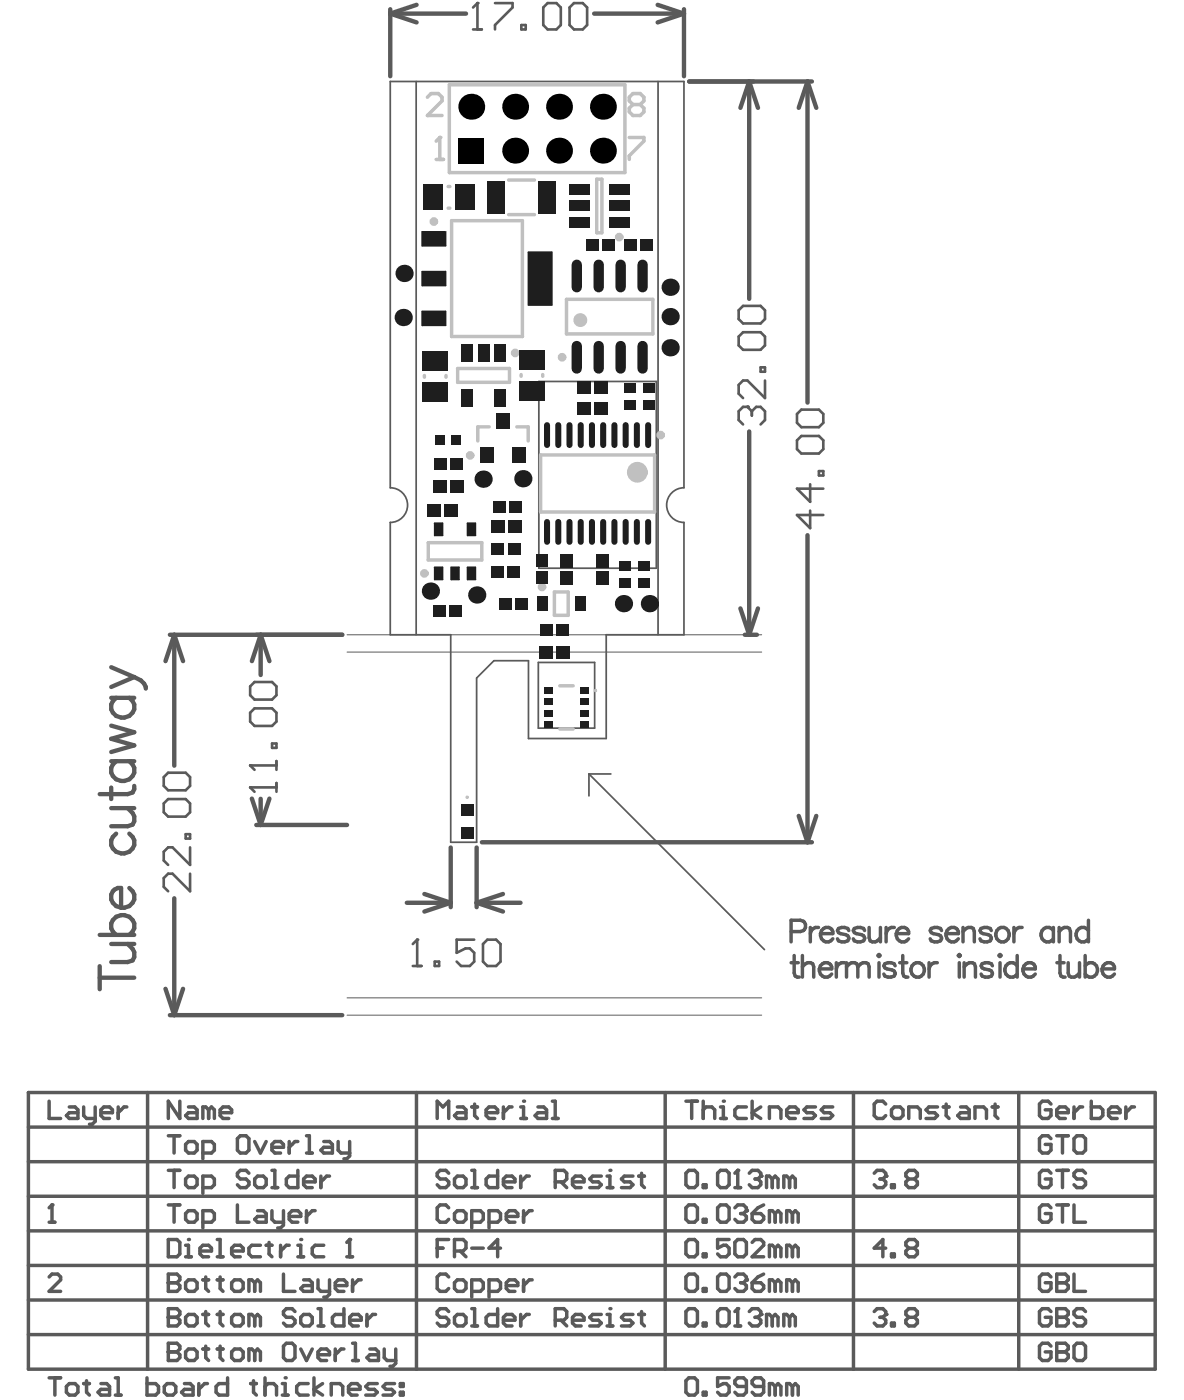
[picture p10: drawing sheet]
<svg xmlns="http://www.w3.org/2000/svg" width="114mm" height="135mm" viewBox="0 0 114 135" stroke-linecap="round" stroke-linejoin="round" font-family="sans-serif">
<g fill="none" stroke="#5a5a5a" stroke-width=".42">
<path d="M37.6 .9v6.4M37.6 1.3l2.5 .9M37.6 1.3h7.3M40.1 .5l-2.5 .8M57.2 1.3h8.6M63.3 .5l2.5 .8M65.8 .9v6.4M65.8 1.3l-2.5 .9M66.3 7.8h11.8M72.1 7.8l.8 2.6M72.1 7.8v21M72.1 7.8l-.8 2.6"/>
<path d="M77.7 7.8l-.8 2.6M77.7 7.8v31M77.7 7.8l.9 2.6M71.3 58.6l.8 2.5M72.1 41.5v19.6M72.9 58.6l-.8 2.5M77.7 51.5v29.6M16.4 61.1h16.5M16.8 61.1v12.6M16.8 61.1l-.9 2.5M16.8 61.1l.8 2.5M24.2 76.9l.9 2.5"/>
<path d="M24.7 79.4h8.7M25.1 61.1v3.9M25.1 76.9v2.5M25.1 61.1l.8 2.5M25.1 61.1l-.9 2.5M25.9 76.9l-.8 2.5M71.7 61.1h1.1M76.9 78.5l.8 2.6M78.6 78.5l-.9 2.6M15.9 95.2l.9 2.5M16.4 97.7h16.5M16.8 86.5v11.2"/>
<path d="M17.6 95.2l-.8 2.5M39.2 86.9h4.2M40.8 86.1l2.6 .8M43.4 81.6v5.7M43.4 86.9l-2.6 .8M45.9 81.6v5.7M45.9 86.9l2.5 .8M45.9 86.9h4.2M46.4 81.1h31.7M48.4 86.1l-2.5 .8"/>
</g>
<g fill="none" stroke="#5a5a5a" stroke-width=".33">
<path d="M2.7 105.2h108.5v26.6h-108.5zM2.7 118.5h108.5M2.7 115.2h108.5M2.7 111.8h108.5M2.7 108.5h108.5M4.7 117.6h.6M5 116v1.6M14.2 105.2v26.6M40.1 105.2v26.6M64 105.2v26.6M82.1 105.2v26.6M98 105.2v26.6"/>
<path d="M2.7 128.5h108.5M2.7 125.1h108.5M2.7 121.8h108.5M4.7 122.9l.3-.3h.6l.2 .3v.3l-1.1 1.1h1.1"/>
</g>
<path d="M40.1 7.8v53.3M63.3 7.8v53.3M56.7 74.5v2.1M56.7 74.5h2.1M56.7 74.5l16.9 16.9" fill="none" stroke="#5a5a5a" stroke-width=".17"/>
<path d="M33.4 62.8h39.9M33.4 61.1h39.9M33.4 97.7h39.9M33.4 96.1h39.9" fill="none" stroke="#5a5a5a" stroke-width=".1"/>
<circle cx="5" cy="116" r=".17" fill="#5a5a5a"/>
<g fill="none" stroke="#5a5a5a" stroke-width=".33">
<path d="M5 116l-.3 .3M17.3 106v1.7l-1.1-1.7v1.7M18.1 106.6h.6l.3 .2v.9h-.9l-.2-.3 .2-.3h.9M20.1 106.8l-.3-.2h-.3v1.1M20.1 106.8v.9M20.1 106.8l.3-.2 .2 .2v.9M21.2 107.1h1.1v-.3l-.3-.2h-.5l-.3 .2v.6l.3 .3h.5M43.2 119.3h-1.1v1.7M66.3 112.7h.5l.3 .2v1.1l-.3 .3h-.5l-.3-.3v-1.1zM67.7 114h.3v.3h-.3zM69.3 112.7h.6l.3 .2v1.1l-.3 .3h-.6l-.2-.3v-1.1zM70.7 114.3h.6"/>
<path d="M71 112.7v1.6M42.1 120.1h.5M43.7 120.4h.9l.2-.3v-.5l-.2-.3h-.9v1.7M44.3 120.4l.5 .6M45.4 120.1h1.1M48.2 120.1h-1.1l.8-.8v1.7"/>
</g>
<circle cx="71" cy="112.7" r=".17" fill="#5a5a5a"/>
<path d="M71 112.7l-.3 .2M72.1 112.9l.3-.2h.5l.3 .2v.3" fill="none" stroke="#5a5a5a" stroke-width=".33"/>
<circle cx="73.2" cy="113.2" r=".17" fill="#5a5a5a"/>
<g fill="none" stroke="#5a5a5a" stroke-width=".33">
<path d="M72.7 113.5h.2M72.9 113.5l.3 .3v.2l-.3 .3h-.5l-.3-.3M73.2 113.2l-.3 .3M74.3 113.5l-.3-.3h-.2v1.1M74.3 113.5v.8M74.3 113.5l.3-.3 .3 .3v.8M76 113.5l-.3-.3h-.3v1.1M76 113.5v.8M76 113.5l.3-.3 .2 .3v.8M84.1 112.9l.3-.2h.6l.2 .2v.3M85.2 120.1h-1.1l.9-.8v1.7M85.8 120.7h.3v.3h-.3z"/>
<path d="M87.5 120.1h.5M87.5 120.1l-.3 .3v.3l.3 .3h.5l.3-.3v-.3l-.3-.3M87.5 120.1l-.3-.2v-.3l.3-.3h.5l.3 .3v.3l-.3 .2"/>
</g>
<circle cx="85.2" cy="113.2" r=".17" fill="#5a5a5a"/>
<path d="M84.7 113.5h.3M85 113.5l.2 .3v.2l-.2 .3h-.6l-.3-.3M85.2 113.2l-.2 .3M85.8 114h.3v.3h-.3zM87.5 113.5h.5M87.5 113.5l-.3 .3v.2l.3 .3h.5l.3-.3v-.2l-.3-.3M87.5 113.5l-.3-.3v-.3l.3-.2h.5l.3 .2v.3l-.3 .3M66.3 126h.5l.3 .2v1.2l-.3 .2h-.5l-.3-.2v-1.2zM67.7 127.4h.3v.2h-.3zM69.3 126h.6l.3 .2v1.2l-.3 .2h-.6l-.2-.2v-1.2zM70.7 127.6h.6M71 126v1.6" fill="none" stroke="#5a5a5a" stroke-width=".33"/>
<g fill="none" stroke="#5a5a5a" stroke-width=".25">
<path d="M24.1 75.8h.1M24.1 73.7h.1M24.1 66.1l.4-.4h1.7l.4 .4v.8l-.4 .4h-1.7l-.4-.4zM24.1 68.6l.4-.4h1.7l.4 .4v.9l-.4 .4h-1.7l-.4-.4zM24.1 75.8h2.5M24.1 75.8l.4 .4M24.1 73.7h2.5M24.1 73.7l.4 .4M26.2 71.6h.4v.4h-.4zM26.6 73.3v.8M26.6 75.4v.8M39.7 93h.9"/>
<path d="M40.1 90.4h.1M40.1 90.4v2.6M40.1 90.4l-.4 .5M41.8 92.6h.5v.4h-.5zM45.6 90.4h-1.7v1.3l.9-.4h.4l.4 .4v.9l-.4 .4h-.8l-.5-.4M46.9 90.4h.8l.5 .5v1.7l-.5 .4h-.8l-.4-.4v-1.7z"/>
</g>
<circle cx="71" cy="126" r=".17" fill="#5a5a5a"/>
<path d="M71 126l-.3 .2M72.1 126.2l.3-.2h.5l.3 .2v.3" fill="none" stroke="#5a5a5a" stroke-width=".33"/>
<circle cx="73.2" cy="126.5" r=".17" fill="#5a5a5a"/>
<path d="M72.7 126.8h.2M72.9 126.8l.3 .3v.3l-.3 .2h-.5l-.3-.2M73.2 126.5l-.3 .3M74.3 126.8l-.3-.3h-.2v1.1M74.3 126.8v.8M74.3 126.8l.3-.3 .3 .3v.8M76 126.8l-.3-.3h-.3v1.1M76 126.8v.8M76 126.8l.3-.3 .2 .3v.8M84.1 126.2l.3-.2h.6l.2 .2v.3" fill="none" stroke="#5a5a5a" stroke-width=".33"/>
<circle cx="85.2" cy="126.5" r=".17" fill="#5a5a5a"/>
<g fill="none" stroke="#5a5a5a" stroke-width=".33">
<path d="M4.7 106v1.7h1.1M6.7 106.6h.5l.3 .2v.9h-.8l-.3-.3 .3-.3h.8M8.1 106.6v.8l.2 .3h.9M9.2 106.6v1.3l-.3 .3h-.3M9.7 107.1h1.1v-.3l-.3-.2h-.5l-.3 .2v.6l.3 .3h.5M11.4 106.6v1.1M12.2 106.6h-.3l-.5 .5M43.2 112.9l-.3-.2h-.5l-.3 .2v.3l.3 .3h.5l.3 .3v.2l-.3 .3h-.5l-.3-.3M43.2 116.3l-.3-.3h-.5l-.3 .3v1.1l.3 .2h.5l.3-.2M44 113.2h.6l.2 .3v.5l-.2 .3h-.6l-.3-.3v-.5zM44 116.5h.6l.2 .3v.6l-.2 .2h-.6l-.3-.2v-.6zM45.4 117.6h.8l.3-.2v-.6l-.3-.3h-.8v1.7"/>
<path d="M45.4 112.7h.3v1.6M45.4 114.3h.6M47.1 117.6h.8l.3-.2v-.6l-.3-.3h-.8v1.7M47.9 112.7v1.6h-.8l-.3-.3v-.5l.3-.3h.8M48.4 113.8h1.2v-.3l-.3-.3h-.6l-.3 .3v.5l.3 .3h.6M48.7 117.1h1.1v-.3l-.2-.3h-.6l-.3 .3v.6l.3 .2h.6M50.1 113.2v1.1M50.4 116.5v1.1M50.9 113.2h-.2l-.6 .6M51.2 116.5h-.3l-.5 .6M53.4 113.8h.9l.2-.3v-.6l-.2-.2h-.9v1.6M54 113.8l.5 .5"/>
<path d="M55.1 113.8h1.1v-.3l-.3-.3h-.5l-.3 .3v.5l.3 .3h.5M57.9 113.2h-.9l-.2 .3 .2 .3h.6l.3 .2-.3 .3h-.8M58.4 114.3h.6M58.4 113.2h.3v1.1M43.2 122.9l-.3-.3h-.5l-.3 .3v1.1l.3 .3h.5l.3-.3M44 123.2h.6l.2 .3v.5l-.2 .3h-.6l-.3-.3v-.5zM45.4 124.3h.8l.3-.3v-.5l-.3-.3h-.8v1.7M47.1 124.3h.8l.3-.3v-.5l-.3-.3h-.8v1.7M48.7 123.8h1.1v-.3l-.2-.3h-.6l-.3 .3v.5l.3 .3h.6M50.4 123.2v1.1M51.2 123.2h-.3l-.5 .6M84.7 126.8h.3"/>
<path d="M85 126.8l.2 .3v.3l-.2 .2h-.6l-.3-.2M85.2 126.5l-.2 .3M85.8 127.4h.3v.2h-.3zM87.5 126.8h.5M87.5 126.8l-.3 .3v.3l.3 .2h.5l.3-.2v-.3l-.3-.3M87.5 126.8l-.3-.3v-.3l.3-.2h.5l.3 .2v.3l-.3 .3"/>
</g>
<g fill="none" stroke="#5a5a5a" stroke-width=".25">
<path d="M71.5 29.4h1.7l.4 .5v.8l-.4 .4h-1.7l-.4-.4v-.8zM71.5 32h1.7l.4 .4v.8l-.4 .5h-1.7l-.4-.5v-.8zM71.9 39.2h.1M71.9 39.2h-.4l-.4 .4v.8l.4 .5M71.9 39.2l.5 .4M72.4 39.6l.4-.4h.4l.4 .4v.8l-.4 .5M72.4 39.6v.4M73.2 35.4h.4v.4h-.4zM73.6 36.6v1.7l-1.7-1.7h-.4l-.4 .5v.8l.4 .4M16.2 74.4h1.7l.4 .4v.8l-.4 .5h-1.7l-.4-.5v-.8zM16.2 76.9h1.7l.4 .4v.9l-.4 .4h-1.7l-.4-.4v-.9zM17.9 80.3h.4v.4h-.4z"/>
<path d="M18.3 81.6v1.7l-1.7-1.7h-.4l-.4 .4v.8l.4 .5M18.3 84.1v1.7l-1.7-1.7h-.4l-.4 .4v.9l.4 .4"/>
</g>
<circle cx="58.7" cy="112.7" r=".17" fill="#5a5a5a"/>
<path d="M42.1 107.7v-1.7l.5 .6 .6-.6v1.7M44 106.6h.6l.2 .2v.9h-.8l-.3-.3 .3-.3h.8M45.4 106.6h.6M45.7 106.3v1.1l.3 .3M46.8 107.1h1.1v-.3l-.3-.2h-.5l-.3 .2v.6l.3 .3h.5M48.4 106.6v1.1M49.3 106.6h-.3l-.6 .5M50.1 106.6h.3v1.1M50.1 107.7h.6M60.9 113.2h-.8l-.3 .3 .3 .3h.5l.3 .2-.3 .3h-.8M61.5 113.2h.5M61.7 112.9v1.1l.3 .3" fill="none" stroke="#5a5a5a" stroke-width=".33"/>
<circle cx="50.4" cy="106" r=".17" fill="#5a5a5a"/>
<path d="M51.8 106.6h.5l.3 .2v.9h-.8l-.3-.3 .3-.3h.8M53.2 107.7h.5M53.2 106h.2v1.7M101.1 122.9l-.2-.3h-.6l-.3 .3v1.1l.3 .3h.6l.2-.3v-.5h-.5M101.7 122.6v1.7h.8l.3-.3v-.2l-.3-.3h-.8" fill="none" stroke="#5a5a5a" stroke-width=".33"/>
<circle cx="101.7" cy="123.5" r=".17" fill="#5a5a5a"/>
<g fill="none" stroke="#5a5a5a" stroke-width=".33">
<path d="M85.2 106.3l-.2-.3h-.6l-.3 .3v1.1l.3 .3h.6l.2-.3M86.1 106.6h.5l.3 .2v.6l-.3 .3h-.5l-.3-.3v-.6zM87.5 107.7v-1.1h.8l.3 .2v.9M90.2 106.6h-.8l-.3 .2 .3 .3h.6l.2 .3-.2 .3h-.9M90.8 106.6h.5M91.1 106.3v1.1l.2 .3M92.4 106.6h.6l.3 .2v.9h-.9l-.2-.3 .2-.3h.9M93.8 107.7v-1.1h.9l.2 .2v.9M95.5 106.6h.5M95.8 106.3v1.1l.2 .3M101.1 116.3l-.2-.3h-.6l-.3 .3v1.1l.3 .2h.6l.2-.2v-.6h-.5M101.1 106.3l-.2-.3h-.6l-.3 .3v1.1l.3 .3h.6l.2-.3v-.6h-.5"/>
<path d="M101.1 109.6l-.2-.3h-.6l-.3 .3v1.1l.3 .3h.6l.2-.3v-.5h-.5M101.1 112.9l-.2-.2h-.6l-.3 .2v1.1l.3 .3h.6l.2-.3v-.5h-.5M101.7 107.1h1.1v-.3l-.3-.2h-.5l-.3 .2v.6l.3 .3h.5M101.7 116h1.1M101.7 112.7h1.1M101.7 109.3h1.1M102.3 109.3v1.7M102.3 112.7v1.6M102.3 116v1.6M103.4 106.6v1.1M103.4 116v1.6h1.1M103.6 109.3h.6l.3 .3v1.1l-.3 .3h-.6l-.2-.3v-1.1z"/>
<path d="M104.2 106.6h-.3l-.5 .5M104.5 112.9l-.3-.2h-.6l-.2 .2v.3l.2 .3h.6l.3 .3v.2l-.3 .3h-.6l-.2-.3M105 106v1.7h.9l.2-.3v-.6l-.2-.2h-.9M106.7 107.1h1.1v-.3l-.3-.2h-.5l-.3 .2v.6l.3 .3h.5M108.3 106.6v1.1M109.2 106.6h-.3l-.6 .5M43.2 126.2l-.3-.2h-.5l-.3 .2v.3l.3 .3h.5l.3 .3v.3l-.3 .2h-.5l-.3-.2M44 126.5h.6l.2 .3v.6l-.2 .2h-.6l-.3-.2v-.6zM45.4 126h.3v1.6M45.4 127.6h.6M47.9 126v1.6h-.8l-.3-.2v-.6l.3-.3h.8M48.4 127.1h1.2v-.3l-.3-.3h-.6l-.3 .3v.6l.3 .2h.6"/>
<path d="M50.1 126.5v1.1M50.9 126.5h-.2l-.6 .6M53.4 127.1h.9l.2-.3v-.6l-.2-.2h-.9v1.6M54 127.1l.5 .5M55.1 127.1h1.1v-.3l-.3-.3h-.5l-.3 .3v.6l.3 .2h.5M57.9 126.5h-.9l-.2 .3 .2 .3h.6l.3 .3-.3 .2h-.8M58.4 127.6h.6M58.4 126.5h.3v1.1M101.7 122.6h.8l.3 .3v.3l-.3 .3h-.8M103.4 122.6v1.7h1.1"/>
</g>
<circle cx="58.7" cy="126" r=".17" fill="#5a5a5a"/>
<path d="M60.9 126.5h-.8l-.3 .3 .3 .3h.5l.3 .3-.3 .2h-.8M61.5 126.5h.5M61.7 126.2v1.2l.3 .2M101.1 126.2l-.2-.2h-.6l-.3 .2v1.2l.3 .2h.6l.2-.2v-.6h-.5M101.7 126v1.6h.8l.3-.2v-.3l-.3-.3h-.8" fill="none" stroke="#5a5a5a" stroke-width=".33"/>
<path d="M45.5 2.8h.9M45.9 .3h.1M45.9 .3v2.5M45.9 .3l-.4 .4M47.6 .3h1.7v.4l-1.7 1.7v.4M50.2 2.4h.4v.4h-.4zM52.7 .3h.8l.5 .4v1.7l-.5 .4h-.8l-.4-.4v-1.7zM55.2 .3h.9l.4 .4v1.7l-.4 .4h-.9l-.4-.4v-1.7z" fill="none" stroke="#5a5a5a" stroke-width=".25"/>
<circle cx="101.7" cy="126.8" r=".17" fill="#5a5a5a"/>
<path d="M101.1 129.6l-.2-.3h-.6l-.3 .3v1.1l.3 .3h.6l.2-.3v-.6h-.5M101.7 126h.8l.3 .2v.3l-.3 .3h-.8M101.7 129.3v1.7h.8l.3-.3v-.3l-.3-.3h-.8M104.5 126.2l-.3-.2h-.6l-.2 .2v.3l.2 .3h.6l.3 .3v.3l-.3 .2h-.6l-.2-.2" fill="none" stroke="#5a5a5a" stroke-width=".33"/>
<circle cx="101.7" cy="130.1" r=".17" fill="#5a5a5a"/>
<g fill="none" stroke="#5a5a5a" stroke-width=".33">
<path d="M76.1 89.7h.9a.55 .55 0 0 0 .5-.6 .55 .55 0 0 0-.5-.5h-.9v2.1M76.1 92.7h.7M76.4 92v1.7l.1 .3 .4 .1M77.2 93.1l.5-.4 .5 .1 .1 .3v1M77.2 92v2.1M78 89.3v1.4M78.8 89.3a.67 .67 0 0 0-.8 .6M78.9 93.3a.65 .65 0 0 0 .3 .7 .65 .65 0 0 0 .8-.2M79 89.9a.65 .65 0 0 0 .4 .7 .65 .65 0 0 0 .8-.2M79.1 89.6a.57 .57 0 0 1 .6-.3 .57 .57 0 0 1 .5 .6h-1.2zM79.2 92.8a.55 .55 0 0 1 .6-.1 .55 .55 0 0 1 .2 .6h-1.1l.1-.3zM80.5 92.7v1.4"/>
<path d="M81.3 92.7a.67 .67 0 0 0-.8 .6M81.5 93.1l.5-.4 .5 .1 .1 .3M81.5 92.7v1.4M81.7 89.6a.63 .63 0 0 0-1.1 0l.1 .2 .9 .3 .1 .3a.63 .63 0 0 1-1.1 0M82.6 93.1l.5-.4 .4 .1 .1 .3v1M82.6 93.1v1M83.2 89.6a.63 .63 0 0 0-1.1 0l.1 .2 .9 .3 .1 .3a.63 .63 0 0 1-1.1 0M83.6 89.3v1l.1 .3 .5 .1 .5-.4M84.6 91.9l.1 .1-.1 .1-.1-.1zM84.6 92.7v1.4M84.7 89.3v1.4M85.3 89.3v1.4"/>
<path d="M86.1 89.3a.67 .67 0 0 0-.8 .6M86.1 93a.63 .63 0 0 0-1 0l.1 .2 .2 .1 .6 .2 .1 .3a.63 .63 0 0 1-1 0M86.3 89.9a.65 .65 0 0 0 .3 .7 .65 .65 0 0 0 .8-.2M86.6 89.4a.55 .55 0 0 1 .6-.1 .55 .55 0 0 1 .2 .6h-1.1l.1-.3zM86.6 92.7h.7M86.9 92v1.7l.1 .3 .4 .1M89.4 92.7v1.4M90.2 92.7a.67 .67 0 0 0-.8 .6M90.6 89.6a.63 .63 0 0 0-1.1 0l.1 .2 .9 .3 .1 .3a.63 .63 0 0 1-1.1 0M91 89.9a.65 .65 0 0 0 .4 .7 .65 .65 0 0 0 .8-.2M91.3 89.4a.55 .55 0 0 1 .7-.1 .55 .55 0 0 1 .2 .6h-1.2l.1-.3zM92.3 91.9l.1 .1-.1 .1-.1-.1z"/>
<path d="M92.3 92.7v1.4M92.7 89.7l.5-.4 .5 .1 .1 .3v1M92.7 89.3v1.4M92.8 93.1l.5-.4 .5 .1 .1 .3v1M92.8 92.7v1.4M95.4 89.6a.63 .63 0 0 0-1.1 0l.1 .2 .9 .3 .1 .3a.63 .63 0 0 1-1.1 0M95.5 93a.63 .63 0 0 0-1.1 0l.1 .2 .2 .1 .7 .2 .1 .3a.63 .63 0 0 1-1.1 0M96.1 89.4a.67 .67 0 0 1 .9 .2 .67 .67 0 0 1-.2 .9 .67 .67 0 0 1-.9-.1 .75 .75 0 0 1 .2-1zM96.2 91.9l.1 .1-.1 .1-.1-.1zM96.2 92.7v1.4M97.6 89.3v1.4M97.9 93a.66 .66 0 0 0-1-.1 .66 .66 0 0 0 0 1 .66 .66 0 0 0 1-.1"/>
<path d="M97.9 92v2.1M98.4 89.3a.67 .67 0 0 0-.8 .6M98.4 93.3a.65 .65 0 0 0 .4 .7 .65 .65 0 0 0 .8-.2M98.7 92.8a.55 .55 0 0 1 .7-.1 .55 .55 0 0 1 .2 .6h-1.2l.1-.3zM101.4 89.6a.66 .66 0 0 0-1-.1 .66 .66 0 0 0 0 1 .66 .66 0 0 0 1-.1M101.4 89.3v1.4M101.7 92.7h.7M101.9 89.7l.5-.4 .5 .1 .1 .3v1M101.9 89.3v1.4M102 92v1.7l.1 .3 .4 .1M102.8 92.7v1l.1 .3 .5 .1 .5-.4M103.9 92.7v1.4"/>
<path d="M104.4 93a.66 .66 0 0 1 1-.1 .66 .66 0 0 1 0 1 .66 .66 0 0 1-1-.1M104.4 92v2.1M104.8 89.6a.66 .66 0 0 0-1-.1 .66 .66 0 0 0 0 1 .66 .66 0 0 0 1-.1M104.8 88.6v2.1M106.1 93.3a.65 .65 0 0 0 .4 .7 .65 .65 0 0 0 .8-.2M106.4 92.8a.55 .55 0 0 1 .6-.1 .55 .55 0 0 1 .3 .6h-1.2l.1-.3zM16.2 122.6v1.7h.8l.3-.3v-.2l-.3-.3h-.8M101.7 129.3h.8l.3 .3v.3l-.3 .2h-.8M103.6 129.3h.6l.3 .3v1.1l-.3 .3h-.6l-.2-.3v-1.1z"/>
<circle cx="88.3" cy="93.4" r=".68"/>
</g>
<path d="M77.1 39.4h1.7l.4 .5v.8l-.4 .4h-1.7l-.4-.4v-.8zM77.1 42h1.7l.4 .4v.8l-.4 .5h-1.7l-.4-.5v-.8zM78 49.2v1.6l-1.3-1.2h2.5M78 46.6v1.7l-1.3-1.3h2.5M78.8 45.3h.4v.5h-.4z" fill="none" stroke="#5a5a5a" stroke-width=".25"/>
<g fill="none" stroke="#5a5a5a" stroke-width=".42">
<path d="M10.7 75.8v1.1M10.7 77.8h2.2M10.7 73.3h2.2M10.7 69.8l2.2 .7-2.2 .6 2.2 .7-2.2 .6M10.7 67.2h2.2M10.7 64.2l2.2 1M11.2 67.2a1.08 1.08 0 0 0-.3 1.5 1.08 1.08 0 0 0 1.5 .2 1.01 1.01 0 0 0 0-1.7M11.2 73.3a1.08 1.08 0 0 0-.3 1.5 1.08 1.08 0 0 0 1.5 .2 1.01 1.01 0 0 0 0-1.7M12.3 77.8l.5 .5 .1 .3v.5l-.1 .3-.5 .1h-1.6M12.9 75.6v.4l-.1 .3-.5 .1h-2.7M12.9 65.2l-2.2 .9M12.9 65.2a1.28 1.28 0 0 1 1.1 1.1"/>
<path d="M9.6 94.1h3.3M9.6 93v2.2M9.6 90h3.3M10.7 90.9h2.2M11 85.6l.3-.1h.4v1.9a1 1 0 0 1-1-.7 1 1 0 0 1 .3-1.1zM11.2 80.2a1.08 1.08 0 0 0-.3 1.6 1.08 1.08 0 0 0 1.5 .2 1.01 1.01 0 0 0 0-1.8M11.2 90a1.08 1.08 0 0 1-.3-1.5 1.08 1.08 0 0 1 1.5-.3 1.01 1.01 0 0 1 0 1.8M12.3 90.9l.5 .4 .1 .4v.4l-.1 .3-.5 .2h-1.6M12.4 85.5a1.04 1.04 0 0 1 .5 1.3 1.04 1.04 0 0 1-1.2 .6"/>
</g>
<circle cx="16.2" cy="123.5" r=".17" fill="#5a5a5a"/>
<g fill="none" stroke="#5a5a5a" stroke-width=".33">
<path d="M16.2 122.6h.8l.3 .3v.3l-.3 .3h-.8M18.1 123.2h.6l.3 .3v.5l-.3 .3h-.6l-.2-.3v-.5zM19.5 123.2h.6M19.8 122.9v1.1l.3 .3M20.9 123.2h.6M21.2 122.9v1.1l.3 .3M22.6 123.2h.5l.3 .3v.5l-.3 .3h-.5l-.3-.3v-.5zM24.5 123.5l-.3-.3h-.2v1.1M24.5 123.5v.8M24.5 123.5l.3-.3 .3 .3v.8M27.3 122.6v1.7h1.1M29.2 123.2h.6l.3 .3v.8h-.9l-.3-.3 .3-.2h.9"/>
<path d="M30.6 123.2v.8l.3 .3h.8M31.7 123.2v1.4l-.3 .3h-.2M32.3 123.8h1.1v-.3l-.3-.3h-.6l-.2 .3v.5l.2 .3h.6M33.9 123.2v1.1M34.8 123.2h-.3l-.6 .6M66.3 122.6h.5l.3 .3v1.1l-.3 .3h-.5l-.3-.3v-1.1zM67.7 124h.3v.3h-.3zM69.3 122.6h.6l.3 .3v1.1l-.3 .3h-.6l-.2-.3v-1.1zM70.7 122.9l.3-.3h.6l.2 .3v.3"/>
</g>
<circle cx="71.8" cy="123.2" r=".17" fill="#5a5a5a"/>
<g fill="none" stroke="#5a5a5a" stroke-width=".33">
<path d="M16.2 119.3h.8l.3 .3v1.1l-.3 .3h-.8zM17.9 119.9h.2v1.1M17.9 121h.5M71.3 123.5h.3M71.6 123.5l.2 .3v.2l-.2 .3h-.6l-.3-.3M71.8 123.2l-.2 .3M72.4 123.5h.8l.3 .3v.2l-.3 .3h-.5l-.3-.3zM73.5 122.6l-.6 .3-.5 .6M74.6 123.5l-.3-.3h-.3v1.1M74.6 123.5v.8M74.6 123.5l.3-.3 .3 .3v.8M76.3 123.5l-.3-.3h-.3v1.1"/>
<path d="M76.3 123.5v.8M76.3 123.5l.2-.3 .3 .3v.8"/>
</g>
<circle cx="18.1" cy="119.3" r=".17" fill="#5a5a5a"/>
<path d="M20.9 119.3h.3v1.7M25.1 119.9h-.9l-.2 .2v.6l.2 .3h.9M25.6 119.9h.6M25.9 119.6v1.1l.3 .3M27 119.9v1.1M27.8 119.9h-.2l-.6 .5M28.7 119.9h.2v1.1M19.2 120.4h1.2v-.3l-.3-.2h-.6l-.3 .2v.6l.3 .3h.6M20.9 121h.6M22.3 120.4h1.1v-.3l-.3-.2h-.5l-.3 .2v.6l.3 .3h.5M28.7 121h.5" fill="none" stroke="#5a5a5a" stroke-width=".33"/>
<circle cx="28.9" cy="119.3" r=".17" fill="#5a5a5a"/>
<path d="M31.2 119.9h-.9l-.2 .2v.6l.2 .3h.9M33.7 119.3v1.7M33.4 121h.5" fill="none" stroke="#5a5a5a" stroke-width=".33"/>
<circle cx="33.7" cy="119.3" r=".17" fill="#5a5a5a"/>
<g fill="none" stroke="#5a5a5a" stroke-width=".33">
<path d="M16.2 116h1.1M16.8 116v1.6M18.1 116.5h.6l.3 .3v.6l-.3 .2h-.6l-.2-.2v-.6zM19.5 117.6h.9l.2-.2v-.6l-.2-.3h-.9v1.7M22.8 116v1.6h1.2M24.8 116.5h.5l.3 .3v.8h-.8l-.3-.2 .3-.3h.8M26.2 116.5v.9l.2 .2h.9M27.3 116.5v1.4l-.3 .3h-.3M27.8 117.1h1.1v-.3l-.2-.3h-.6l-.3 .3v.6l.3 .2h.6M29.5 116.5v1.1M30.3 116.5h-.2l-.6 .6M33.7 119.3l-.3 .3"/>
<path d="M66.3 119.3h.5l.3 .3v1.1l-.3 .3h-.5l-.3-.3v-1.1zM66.3 116h.5l.3 .3v1.1l-.3 .2h-.5l-.3-.2v-1.1zM67.7 117.4h.3v.2h-.3zM69.3 116h.6l.3 .3v1.1l-.3 .2h-.6l-.2-.2v-1.1zM70.2 119.3h-1.1v.8l.5-.2h.3l.3 .2v.6l-.3 .3h-.6l-.2-.3M70.7 116.3l.3-.3h.6l.2 .3v.2M71 119.3h.6l.2 .3v1.1l-.2 .3h-.6l-.3-.3v-1.1zM72.4 119.6l.3-.3h.5l.3 .3v.3l-1.1 1.1h1.1M67.7 120.7h.3v.3h-.3zM74.6 120.1l-.3-.2h-.3v1.1M74.6 120.1v.9M74.6 120.1l.3-.2 .3 .2v.9"/>
<path d="M76.3 120.1l-.3-.2h-.3v1.1M76.3 120.1v.9M76.3 120.1l.2-.2 .3 .2v.9"/>
</g>
<circle cx="71.8" cy="116.5" r=".17" fill="#5a5a5a"/>
<g fill="none" stroke="#5a5a5a" stroke-width=".33">
<path d="M16.2 112.7h1.1M16.2 109.3h1.1M16.8 109.3v1.7M16.8 112.7v1.6M18.1 113.2h.6l.3 .3v.5l-.3 .3h-.6l-.2-.3v-.5zM18.1 109.9h.6l.3 .3v.5l-.3 .3h-.6l-.2-.3v-.5zM19.5 114.3h.9l.2-.3v-.5l-.2-.3h-.9v1.7M19.5 111h.9l.2-.3v-.5l-.2-.3h-.9v1.6M23.1 109.3h.6l.3 .3v1.1l-.3 .3h-.6l-.3-.3v-1.1zM24 112.9l-.3-.2h-.6l-.3 .2v.3l.3 .3h.6l.3 .3v.2l-.3 .3h-.6l-.3-.3M24.5 109.9l.6 1.1 .5-1.1M24.8 113.2h.5l.3 .3v.5l-.3 .3h-.5l-.3-.3v-.5z"/>
<path d="M26.2 112.7h.2v1.6M26.2 114.3h.5M26.2 110.4h1.1v-.2l-.3-.3h-.6l-.2 .3v.5l.2 .3h.6M27.8 109.9v1.1M28.7 112.7v1.6h-.9l-.2-.3v-.5l.2-.3h.9M28.7 109.9h-.3l-.6 .5M29.2 113.8h1.1v-.3l-.2-.3h-.6l-.3 .3v.5l.3 .3h.6M29.5 109.3h.3v1.7M29.5 111h.6M30.9 113.2v1.1M31.2 109.9h.5l.3 .3v.8h-.8l-.3-.3 .3-.3h.8M31.7 113.2h-.3l-.5 .6"/>
<path d="M32.5 109.9v.8l.3 .3h.9M33.7 109.9v1.4l-.3 .2h-.3M66 106h1.1M66.6 106v1.7M67.7 106v1.7M67.7 106.8l.3-.2h.5l.3 .2v.9M69.3 106.6h.3v1.1M69.3 107.7h.6M71.3 116.8h.3M71.6 116.8l.2 .3v.3l-.2 .2h-.6l-.3-.2M71.8 116.5l-.2 .3M72.4 116.8h.8l.3 .3v.3l-.3 .2h-.5l-.3-.2z"/>
<path d="M73.5 116l-.6 .3-.5 .5M74.6 116.8l-.3-.3h-.3v1.1M74.6 116.8v.8M74.6 116.8l.3-.3 .3 .3v.8M76.3 116.8l-.3-.3h-.3v1.1M76.3 116.8v.8M76.3 116.8l.2-.3 .3 .3v.8"/>
</g>
<circle cx="69.6" cy="106" r=".17" fill="#5a5a5a"/>
<g fill="none" stroke="#5a5a5a" stroke-width=".33">
<path d="M71.8 106.6h-.8l-.3 .2v.6l.3 .3h.8M72.4 106v1.7M73.2 106.6l-.8 .5 .8 .6M74 107.7v-1.1h.9l.3 .2v.9M75.7 107.1h1.1v-.3l-.3-.2h-.5l-.3 .2v.6l.3 .3h.5M78.5 106.6h-.9l-.2 .2 .2 .3h.6l.3 .3-.3 .3h-.8M80.1 106.6h-.8l-.3 .2 .3 .3h.6l.2 .3-.2 .3h-.9M4.7 132.6h1.1M5.3 132.6v1.7M6.7 133.2h.5l.3 .3v.5l-.3 .3h-.5l-.3-.3v-.5zM8.1 133.2h.5M8.3 132.9v1.1l.3 .3"/>
<path d="M9.7 133.2h.6l.2 .3v.8h-.8l-.3-.3 .3-.3h.8M11.1 132.6h.3v1.7M11.1 134.3h.6M14.1 132.6v1.7h.9l.3-.3v-.5l-.3-.3h-.9M16.1 133.2h.5l.3 .3v.5l-.3 .3h-.5l-.3-.3v-.5zM17.7 133.2h.6l.3 .3v.8h-.9l-.2-.3 .2-.3h.9M19.1 133.2v1.1M20 133.2h-.3l-.6 .5M21.9 132.6v1.7h-.8l-.3-.3v-.5l.3-.3h.8M24.1 133.2h.6M24.4 132.9v1.1l.3 .3M25.5 133.5l.3-.3h.5l.3 .3v.8"/>
<path d="M25.5 132.6v1.7M27.2 134.3h.5M27.2 133.2h.2v1.1"/>
</g>
<circle cx="27.4" cy="132.6" r=".17" fill="#5a5a5a"/>
<g fill="none" stroke="#5a5a5a" stroke-width=".33">
<path d="M16.2 126v1.6h.8l.3-.2v-.3l-.3-.3h-.8M29.7 133.2h-.9l-.2 .3v.5l.2 .3h.9M30.2 132.6v1.7M31 133.2l-.8 .5 .8 .6M31.9 134.3v-1.1h.8l.3 .3v.8M33.5 133.7h1.1v-.2l-.2-.3h-.6l-.3 .3v.5l.3 .3h.6M36.3 133.2h-.8l-.3 .3 .3 .2h.5l.3 .3-.3 .3h-.8M38 133.2h-.9l-.2 .3 .2 .2h.6l.3 .3-.3 .3h-.8M38.5 133.2h.3v.3h-.3zM38.5 134h.3v.3h-.3zM66.3 132.6h.5l.3 .3v1.1l-.3 .3h-.5l-.3-.3v-1.1zM67.7 134h.3v.3h-.3z"/>
<path d="M70.2 132.6h-1.1v.9l.5-.3h.3l.3 .3v.5l-.3 .3h-.6l-.2-.3M71.8 133.5h-.8l-.3-.3v-.3l.3-.3h.6l.2 .3v1.1l-.2 .3h-.6l-.3-.3M73.5 133.5h-.8l-.3-.3v-.3l.3-.3h.5l.3 .3v1.1l-.3 .3h-.5l-.3-.3M74.6 133.5l-.3-.3h-.3v1.1M74.6 133.5v.8M74.6 133.5l.3-.3 .3 .3v.8M76.3 133.5l-.3-.3h-.3v1.1M76.3 133.5v.8M76.3 133.5l.2-.3 .3 .3v.8"/>
</g>
<circle cx="16.2" cy="126.8" r=".17" fill="#5a5a5a"/>
<g fill="none" stroke="#5a5a5a" stroke-width=".33">
<path d="M16.2 126h.8l.3 .2v.3l-.3 .3h-.8M16.2 129.3v1.7h.8l.3-.3v-.3l-.3-.3h-.8M18.1 126.5h.6l.3 .3v.6l-.3 .2h-.6l-.2-.2v-.6zM19.5 126.5h.6M19.8 126.2v1.2l.3 .2M20.9 126.5h.6M21.2 126.2v1.2l.3 .2M22.6 126.5h.5l.3 .3v.6l-.3 .2h-.5l-.3-.2v-.6zM24.5 126.8l-.3-.3h-.2v1.1M24.5 126.8v.8M24.5 126.8l.3-.3 .3 .3v.8M28.4 126.2l-.3-.2h-.5l-.3 .2v.3l.3 .3h.5l.3 .3v.3l-.3 .2h-.5l-.3-.2"/>
<path d="M29.2 126.5h.6l.3 .3v.6l-.3 .2h-.6l-.3-.2v-.6zM30.6 126h.3v1.6M30.6 127.6h.6M33.1 126v1.6h-.8l-.3-.2v-.6l.3-.3h.8M33.7 127.1h1.1v-.3l-.3-.3h-.6l-.2 .3v.6l.2 .2h.6M35.3 126.5v1.1M36.1 126.5h-.2l-.6 .6"/>
</g>
<circle cx="16.2" cy="130.1" r=".17" fill="#5a5a5a"/>
<g fill="none" stroke="#5a5a5a" stroke-width=".33">
<path d="M16.2 129.3h.8l.3 .3v.3l-.3 .2h-.8M18.1 129.9h.6l.3 .2v.6l-.3 .3h-.6l-.2-.3v-.6zM19.5 129.9h.6M19.8 129.6v1.1l.3 .3M20.9 129.9h.6M21.2 129.6v1.1l.3 .3M22.6 129.9h.5l.3 .2v.6l-.3 .3h-.5l-.3-.3v-.6zM24.5 130.1l-.3-.2h-.2v1.1M24.5 130.1v.9M24.5 130.1l.3-.2 .3 .2v.9M27.6 129.3h.5l.3 .3v1.1l-.3 .3h-.5l-.3-.3v-1.1zM28.9 129.9l.6 1.1 .6-1.1"/>
<path d="M30.6 130.4h1.1v-.3l-.3-.2h-.5l-.3 .2v.6l.3 .3h.5M32.3 129.9v1.1M33.1 129.9h-.3l-.5 .5M33.9 129.3h.3v1.7M33.9 131h.6M35.6 129.9h.5l.3 .2v.9h-.8l-.3-.3 .3-.3h.8M37 129.9v.8l.3 .3h.8M38.1 129.9v1.3l-.3 .3h-.3"/>
</g>
<path d="M37.6 7.8h28.2v39.2a1.67 1.67 0 0 0-1.6 1.6 1.67 1.67 0 0 0 1.6 1.7v10.8h-7.5v10h-7.4v-7.5h-3.4l-1.6 1.7v15.8h-2.5v-20h-5.8v-10.8a1.67 1.67 0 0 0 1.6-1.7 1.67 1.67 0 0 0-1.6-1.6zM51.9 36.7h11.3v18h-11.3zM51.8 63.8h5.4v6.3h-5.4z" fill="none" stroke="#5a5a5a" stroke-width=".17"/>
<g fill="none" stroke="#c0c0c0" stroke-width=".33">
<path d="M43.1 18h.2M43.2 8.2h16.9v8.4h-16.9zM48.9 17.3h2.5M57.4 17.2h.5v5.2h-.5zM40.8 36.1v.2M42.9 36.1v.2M43.1 20h.2M43.5 21.2h6.8v11.2h-6.8zM44 35.5h5v1.3h-5zM48.9 20.7h2.5M50.2 36.1v.1M52.2 36.1v.1"/>
<path d="M54.5 28.8h8.3v3.3h-8.3zM41.2 52.2h5.2v1.7h-5.2zM47.1 41.1h-1.1v1.3M49.7 41.1h1.1v1.3M52 43.8h11v5.5h-11zM53.4 57h1.3v2.2h-1.3zM53.9 70.2h1.3M53.9 66h1.3"/>
</g>
<path d="M42 15.3h.7M42.3 13.2v2.1" fill="none" stroke="#c0c0c0" stroke-width=".34"/>
<circle cx="42.3" cy="13.2" r=".17" fill="#c0c0c0"/>
<path d="M41.1 9.4l.4-.4h.7l.3 .4v.3l-1.4 1.4h1.4M42.3 13.2l-.3 .4M60.6 13.2h1.4v.4l-1.4 1.4v.3M60.9 10.1l-.3-.4v-.3l.3-.4h.7l.4 .4v.3l-.4 .4M60.9 10.1l-.3 .3v.4l.3 .3h.7l.4-.3v-.4l-.4-.3M60.9 10.1h.7" fill="none" stroke="#c0c0c0" stroke-width=".34"/>
<g fill="none" stroke="#c0c0c0" stroke-width=".42">
<circle cx="41.8" cy="21.3" r=".21"/>
<circle cx="49.6" cy="34" r=".21"/>
<circle cx="54.1" cy="34.4" r=".21"/>
<circle cx="59.6" cy="22.8" r=".21"/>
<circle cx="40.8" cy="55.2" r=".21"/>
<circle cx="45.2" cy="43.8" r=".21"/>
<circle cx="52.2" cy="56.5" r=".21"/>
<circle cx="63.6" cy="41.9" r=".21"/>
</g>
<g fill="none" stroke="#c0c0c0" stroke-width=".17">
<circle cx="45" cy="76.7" r=".08"/>
<circle cx="57.3" cy="66.5" r=".08"/>
</g>
<circle cx="55.8" cy="30.8" r=".33" fill="none" stroke="#c0c0c0" stroke-width=".67"/>
<circle cx="61.3" cy="45.5" r=".5" fill="none" stroke="#c0c0c0" stroke-width="1"/>
<path d="M44.1 13.3h2.5v2.5h-2.5z" fill-rule="evenodd" fill="#000"/>
<g fill="#000">
<circle cx="45.4" cy="10.3" r="1.25"/>
<circle cx="49.6" cy="14.5" r="1.25"/>
<circle cx="49.6" cy="10.3" r="1.25"/>
<circle cx="53.8" cy="14.5" r="1.25"/>
<circle cx="53.8" cy="10.3" r="1.25"/>
<circle cx="58" cy="10.3" r="1.25"/>
<circle cx="58" cy="14.5" r="1.25"/>
</g>
<g fill="#1e1e1e">
<path d="M41.7 58.3h1.1v1.1h-1.1z" fill-rule="evenodd"/>
<path d="M43.3 58.3h1.1v1.1h-1.1z" fill-rule="evenodd"/>
<path d="M42.7 48.5h1.3v1.2h-1.3z" fill-rule="evenodd"/>
<path d="M43.4 46.2h1.2v1.2h-1.2z" fill-rule="evenodd"/>
<path d="M41.7 46.2h1.3v1.2h-1.3z" fill-rule="evenodd"/>
<path d="M43.4 41.9h.9v.9h-.9z" fill-rule="evenodd"/>
<path d="M41.9 41.9h.9v.9h-.9z" fill-rule="evenodd"/>
<path d="M48.9 52.3h1.2v1.1h-1.2z" fill-rule="evenodd"/>
<path d="M49 48.2h1.2v1.1h-1.2z" fill-rule="evenodd"/>
<path d="M52.4 69.4h.8v.6h-.8z" fill-rule="evenodd"/>
<path d="M52.4 68.3h.8v.6h-.8z" fill-rule="evenodd"/>
<path d="M52.4 67.3h.8v.5h-.8z" fill-rule="evenodd"/>
<path d="M52.4 66.2h.8v.6h-.8z" fill-rule="evenodd"/>
<path d="M53.5 62.2h1.3v1.2h-1.3z" fill-rule="evenodd"/>
<path d="M51.9 62.2h1.3v1.2h-1.3z" fill-rule="evenodd"/>
<path d="M53.6 60.1h1.1v1h-1.1z" fill-rule="evenodd"/>
<path d="M52 60.1h1.1v1h-1.1z" fill-rule="evenodd"/>
<path d="M55.8 68.3h.8v.6h-.8z" fill-rule="evenodd"/>
<path d="M55.8 69.4h.8v.6h-.8z" fill-rule="evenodd"/>
<path d="M55.8 66.2h.8v.6h-.8z" fill-rule="evenodd"/>
<path d="M55.8 67.3h.8v.5h-.8z" fill-rule="evenodd"/>
<path d="M55.6 38.7h1.2v1.2h-1.2z" fill-rule="evenodd"/>
<path d="M59.6 55.7h1.1v.9h-1.1z" fill-rule="evenodd"/>
<path d="M60.1 38.5h1.1v.9h-1.1z" fill-rule="evenodd"/>
<path d="M58.6 19.3h2v1h-2z" fill-rule="evenodd"/>
<path d="M58.6 17.7h2v1h-2z" fill-rule="evenodd"/>
<path d="M62 38.5h1v.9h-1z" fill-rule="evenodd"/>
<path d="M41.8 54.5h.8l.1 .1v1.2l-.1 .1h-.8v-.1v-1.2z" fill-rule="evenodd"/>
<path d="M43.4 54.5h.8l.1 .1v1.2l-.1 .1h-.8l-.1-.1v-1.2z" fill-rule="evenodd"/>
<path d="M41.8 50.3h.8l.1 .1v1.1l-.1 .1h-.8v-.1v-1.1z" fill-rule="evenodd"/>
<path d="M41.8 44.1h1.2v1.1h-1.2z" fill-rule="evenodd"/>
<path d="M43.4 44.1h1.1v1.1h-1.1z" fill-rule="evenodd"/>
<path d="M46.2 43.1h1.3v1.5h-1.3z" fill-rule="evenodd"/>
<path d="M46 33.1h1.1v1.7h-1.1z" fill-rule="evenodd"/>
<path d="M49.6 57.6h1.2v1.1h-1.2z" fill-rule="evenodd"/>
<path d="M49 50.1h1.2v1.2h-1.2z" fill-rule="evenodd"/>
<path d="M48.9 54.5h1.1v1.1h-1.1z" fill-rule="evenodd"/>
<path d="M49.3 43.1h1.4v1.5h-1.4z" fill-rule="evenodd"/>
</g>
<g fill="#1e1e1e">
<path d="M43.3 54.6h.1z"/>
<path d="M41.8 50.3v.1z"/>
<path d="M41.8 55.8v.1zM41.8 55.8v.1z"/>
<path d="M42.6 55.8h.1zM42.6 55.8h.1l-.1 .1z"/>
<path d="M42.6 54.5v.1zM42.6 54.5l.1 .1z"/>
<path d="M43.4 55.8v.1zM43.3 55.8l.1 .1z"/>
<path d="M44.2 55.8h.1zM44.2 55.8h.1l-.1 .1z"/>
<path d="M44.2 54.5v.1zM44.2 54.5l.1 .1z"/>
<path d="M41.8 51.5v.1zM41.8 51.5v.1z"/>
<path d="M42.6 51.5h.1zM42.6 51.5h.1l-.1 .1z"/>
<path d="M42.6 50.3v.1zM42.6 50.3l.1 .1z"/>
<circle cx="46.5" cy="46.1" r=".83"/>
<circle cx="50.3" cy="46.1" r=".83"/>
<circle cx="45.9" cy="57.3" r=".83"/>
</g>
<path d="M52.6 40.9v1.9M52.6 50.2v2M53.7 40.9v1.9M53.7 50.2v2" fill="none" stroke="#1e1e1e" stroke-width=".58"/>
<g fill="#1e1e1e">
<path d="M51.9 17.4h1.6v3.2h-1.6z" fill-rule="evenodd"/>
<path d="M55.3 57.4h1.1v1.4h-1.1z" fill-rule="evenodd"/>
</g>
<path d="M55.9 50.2v2M57 50.2v2" fill="none" stroke="#1e1e1e" stroke-width=".58"/>
<path d="M55.6 36.7h1.2v1.2h-1.2z" fill-rule="evenodd" fill="#1e1e1e"/>
<path d="M55.9 40.9v1.9M57 40.9v1.9" fill="none" stroke="#1e1e1e" stroke-width=".58"/>
<path d="M56.4 23.1h1.2v1.1h-1.2z" fill-rule="evenodd" fill="#1e1e1e"/>
<path d="M57.6 25.5v2.1" fill="none" stroke="#1e1e1e" stroke-width="1"/>
<circle cx="60" cy="58.1" r=".83" fill="#1e1e1e"/>
<path d="M59.6 54h1.1v.9h-1.1z" fill-rule="evenodd" fill="#1e1e1e"/>
<path d="M59.1 50.2v2M60.2 50.2v2" fill="none" stroke="#1e1e1e" stroke-width=".58"/>
<path d="M60.1 36.8h1.1v1h-1.1z" fill-rule="evenodd" fill="#1e1e1e"/>
<path d="M59.1 40.9v1.9M60.2 40.9v1.9" fill="none" stroke="#1e1e1e" stroke-width=".58"/>
<path d="M60.1 23.1h1.2v1.1h-1.2z" fill-rule="evenodd" fill="#1e1e1e"/>
<path d="M59.7 25.5v2.1" fill="none" stroke="#1e1e1e" stroke-width="1"/>
<path d="M58.6 20.9h2v1h-2z" fill-rule="evenodd" fill="#1e1e1e"/>
<path d="M62.4 50.2v2" fill="none" stroke="#1e1e1e" stroke-width=".58"/>
<path d="M62 36.8h1v1h-1z" fill-rule="evenodd" fill="#1e1e1e"/>
<path d="M62.4 40.9v1.9" fill="none" stroke="#1e1e1e" stroke-width=".58"/>
<path d="M57.6 33.3v2.2M59.7 33.3v2.2" fill="none" stroke="#1e1e1e" stroke-width="1"/>
<g fill="#1e1e1e">
<path d="M44.4 79.7h1.1v1h-1.1z" fill-rule="evenodd"/>
<path d="M47.3 52.3h1.2v1.1h-1.2z" fill-rule="evenodd"/>
<path d="M41.1 48.5h1.3v1.2h-1.3z" fill-rule="evenodd"/>
<path d="M47.5 48.2h1.1v1.1h-1.1z" fill-rule="evenodd"/>
<path d="M40.6 22.2h2.3l.1 .1v1.4h-.1h-2.3v-1.4z" fill-rule="evenodd"/>
<path d="M40.8 17.8h1.9v2.4h-1.9z" fill-rule="evenodd"/>
<path d="M43.8 17.8h1.9v2.4h-1.9z" fill-rule="evenodd"/>
<path d="M53.9 55h1.2v1.3h-1.2z" fill-rule="evenodd"/>
<path d="M51.6 55h1.1v1.2h-1.1z" fill-rule="evenodd"/>
<path d="M61.5 55.7h1v.9h-1z" fill-rule="evenodd"/>
<path d="M57.4 55h1.2v1.2h-1.2z" fill-rule="evenodd"/>
<path d="M57.2 38.7h1.3v1.2h-1.3z" fill-rule="evenodd"/>
<path d="M54.8 17.7h2v1h-2z" fill-rule="evenodd"/>
<path d="M54.8 19.3h2v1h-2z" fill-rule="evenodd"/>
<path d="M44.4 77.4h1.1v1.1h-1.1z" fill-rule="evenodd"/>
<path d="M48 57.6h1.2v1.1h-1.2z" fill-rule="evenodd"/>
<path d="M47.3 50.1h1.3v1.2h-1.3z" fill-rule="evenodd"/>
<path d="M47.3 54.5h1.1v1.1h-1.1z" fill-rule="evenodd"/>
<path d="M45 54.5h.7l.1 .1v1.2l-.1 .1h-.7l-.1-.1v-1.2z" fill-rule="evenodd"/>
<path d="M45 50.3h.7l.1 .1v1.1l-.1 .1h-.7l-.1-.1v-1.1z" fill-rule="evenodd"/>
<path d="M47.7 39.8h1.4v1.5h-1.4z" fill-rule="evenodd"/>
<path d="M44.4 37.5h1.1v1.6h-1.1z" fill-rule="evenodd"/>
<path d="M47.6 37.5h1.1v1.6h-1.1z" fill-rule="evenodd"/>
<path d="M40.7 36.8h2.4v1.9h-2.4z" fill-rule="evenodd"/>
<path d="M40.6 29.9h2.3l.1 .1v1.3l-.1 .1h-2.3v-.1v-1.3z" fill-rule="evenodd"/>
<path d="M40.6 26.1h2.3l.1 .1v1.3l-.1 .1h-2.3v-.1v-1.3z" fill-rule="evenodd"/>
<path d="M47.6 33.1h1.1v1.7h-1.1z" fill-rule="evenodd"/>
<path d="M44.4 33.1h1.1v1.7h-1.1z" fill-rule="evenodd"/>
<path d="M40.7 33.8h2.4v1.9h-2.4z" fill-rule="evenodd"/>
<path d="M46.9 17.4h1.6v3.2h-1.6z" fill-rule="evenodd"/>
<path d="M51.6 57.4h1.1v1.4h-1.1z" fill-rule="evenodd"/>
<path d="M53.9 53.4h1.2v1.2h-1.2z" fill-rule="evenodd"/>
<path d="M51.6 53.4h1.1v1.2h-1.1z" fill-rule="evenodd"/>
<path d="M61.5 54h1v.9h-1z" fill-rule="evenodd"/>
</g>
<g fill="#1e1e1e">
<path d="M40.6 29.9v.1z"/>
<path d="M40.6 26.1v.1z"/>
<path d="M42.9 23.7h.1zM42.9 23.7h.1h-.1z"/>
<path d="M42.9 22.2v.1zM42.9 22.2l.1 .1z"/>
<path d="M45 55.8v.1zM44.9 55.8l.1 .1z"/>
<path d="M45.7 55.8h.1zM45.7 55.8h.1l-.1 .1z"/>
<path d="M45.7 54.5v.1zM45.7 54.5l.1 .1z"/>
<path d="M44.9 54.6h.1zM44.9 54.6h.1z"/>
<path d="M45 51.5v.1zM44.9 51.5l.1 .1z"/>
<path d="M45.7 51.5h.1zM45.7 51.5h.1l-.1 .1z"/>
<path d="M45.7 50.3v.1zM45.7 50.3l.1 .1z"/>
<path d="M44.9 50.4h.1zM44.9 50.3l.1 .1z"/>
<path d="M40.6 31.3v.1zM40.6 31.3v.1z"/>
<path d="M42.9 31.3h.1zM42.9 31.3h.1l-.1 .1z"/>
<path d="M42.9 29.9v.1zM42.9 29.9l.1 .1z"/>
<path d="M40.6 27.5v.1zM40.6 27.5v.1z"/>
<path d="M42.9 27.5h.1zM42.9 27.5h.1l-.1 .1z"/>
<path d="M42.9 26.1v.1zM42.9 26.1l.1 .1z"/>
<circle cx="41.4" cy="56.9" r=".83"/>
<circle cx="38.9" cy="26.3" r=".83"/>
<circle cx="38.8" cy="30.6" r=".83"/>
</g>
<path d="M54.8 50.2v2M58.1 50.2v2M61.3 50.2v2" fill="none" stroke="#1e1e1e" stroke-width=".58"/>
<g fill="#1e1e1e">
<path d="M57.4 53.3h1.2v1.3h-1.2z" fill-rule="evenodd"/>
<path d="M57.2 36.7h1.3v1.2h-1.3z" fill-rule="evenodd"/>
</g>
<path d="M54.8 40.9v1.9M58.1 40.9v1.9M61.3 40.9v1.9" fill="none" stroke="#1e1e1e" stroke-width=".58"/>
<g fill="#1e1e1e">
<path d="M58 23.1h1.2v1.1h-1.2z" fill-rule="evenodd"/>
<path d="M61.7 23.1h1.1v1.1h-1.1z" fill-rule="evenodd"/>
<path d="M50.9 24.2h2.2l.1 .1v5.1h-.1h-2.2h-.1v-5.1z" fill-rule="evenodd"/>
</g>
<g fill="#1e1e1e">
<path d="M50.8 29.4h.1z"/>
<path d="M50.8 24.3h.1zM50.8 24.2l.1 .1z"/>
<path d="M53.1 29.4h.1zM53.1 29.4h.1h-.1z"/>
<path d="M53.1 24.2v.1zM53.1 24.2l.1 .1z"/>
</g>
<path d="M55.5 25.5v2.1M61.8 25.5v2.1" fill="none" stroke="#1e1e1e" stroke-width="1"/>
<path d="M54.8 20.9h2v1h-2z" fill-rule="evenodd" fill="#1e1e1e"/>
<g fill="#1e1e1e">
<circle cx="64.5" cy="30.5" r=".83"/>
<circle cx="64.5" cy="33.5" r=".83"/>
<circle cx="64.5" cy="27.6" r=".83"/>
</g>
<path d="M55.5 33.3v2.2M61.8 33.3v2.2" fill="none" stroke="#1e1e1e" stroke-width="1"/>
<circle cx="62.5" cy="58.1" r=".83" fill="#1e1e1e"/>
<g fill="#1e1e1e">
<path d="M50 36.7h2.4v1.9h-2.4z" fill-rule="evenodd"/>
<path d="M50 33.7h2.4v1.9h-2.4z" fill-rule="evenodd"/>
</g>
</svg>
